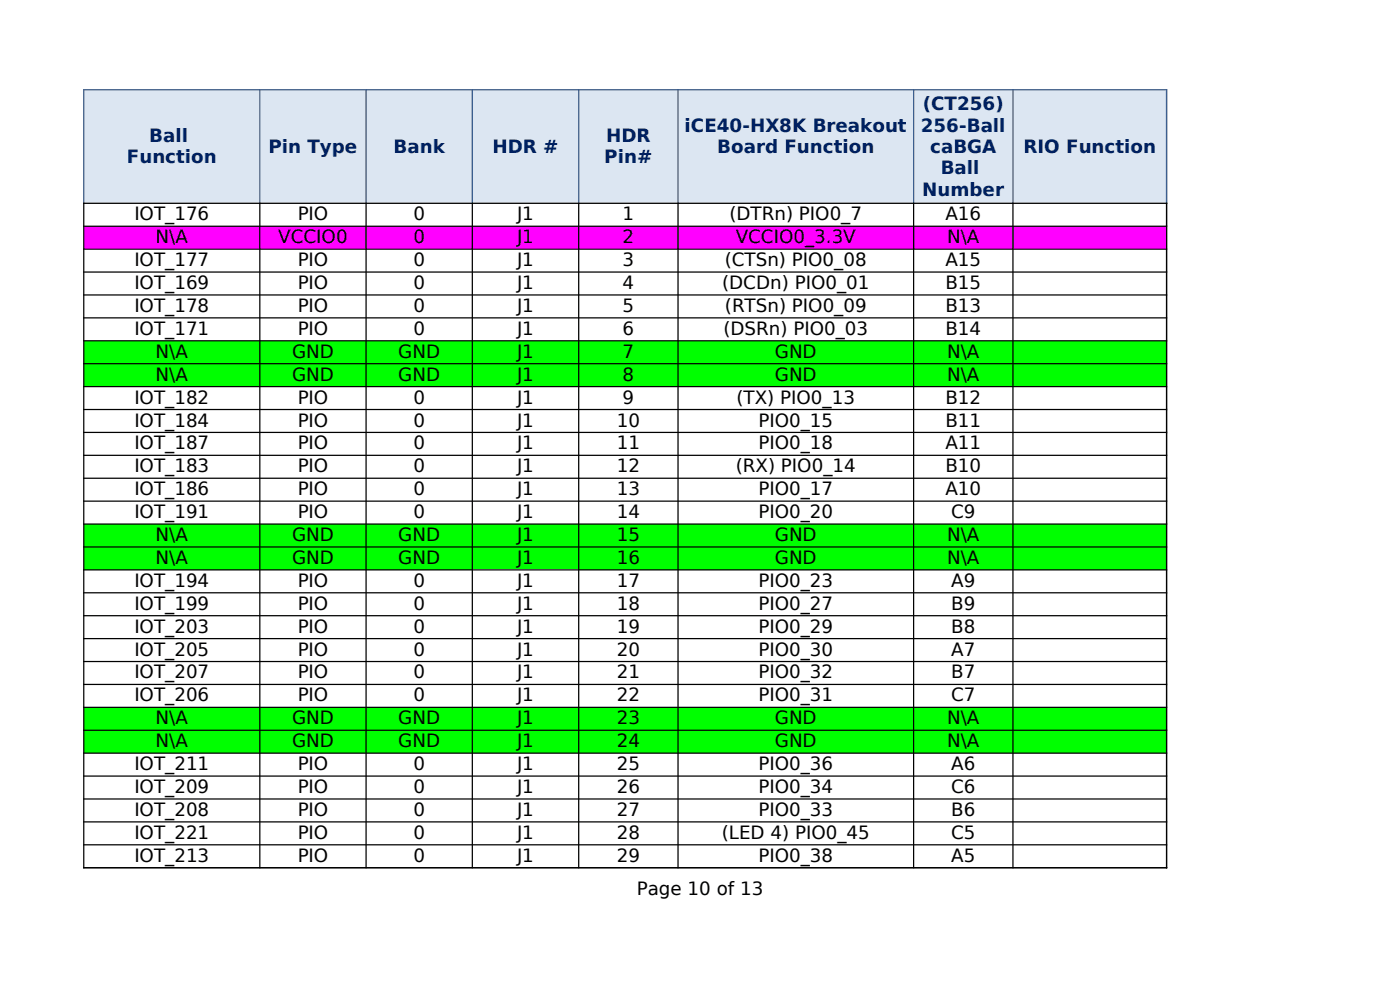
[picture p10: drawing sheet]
<svg xmlns="http://www.w3.org/2000/svg" width="297mm" height="210mm" viewBox="0 0 297 210" stroke-linecap="round" stroke-linejoin="round" font-family="sans-serif">
<defs><g id="words">
<g font-size="3.9" fill="#002060">
<text x="195.8" y="23.4">(CT256)</text>
<text x="145.2" y="27.9">iCE40-HX8K Breakout</text>
<text x="195.3" y="27.9">256-Ball</text>
<text x="26.9" y="34.7">Function</text>
<text x="31.6" y="30.2">Ball</text>
<text x="56.9" y="32.4">Pin Type</text>
<text x="83.5" y="32.4">Bank</text>
<text x="104.5" y="32.4">HDR #</text>
<text x="128.2" y="34.7">Pin#</text>
<text x="128.6" y="30.2">HDR</text>
<text x="152.1" y="32.4">Board Function</text>
<text x="197.3" y="32.4">caBGA</text>
<text x="217.1" y="32.4">RIO Function</text>
<text x="195.6" y="41.5">Number</text>
<text x="199.6" y="36.9">Ball</text>
</g>
<g font-size="3.9">
<text x="28.5" y="46.7">IOT_176</text>
<text x="63.2" y="46.7">PIO</text>
<text x="87.7" y="46.7">0</text>
<text x="109.7" y="46.7">J1</text>
<text x="132.1" y="46.7">1</text>
<text x="154.7" y="46.7">(DTRn) PIO0_7</text>
<text x="200.5" y="46.7">A16</text>
<text x="33" y="51.6">N\A</text>
<text x="59" y="51.6">VCCIO0</text>
<text x="87.7" y="51.6">0</text>
<text x="109.7" y="51.6">J1</text>
<text x="132.1" y="51.6">2</text>
<text x="156.1" y="51.6">VCCIO0_3.3V</text>
<text x="200.9" y="51.6">N\A</text>
<text x="28.5" y="56.4">IOT_177</text>
<text x="63.2" y="56.4">PIO</text>
<text x="87.7" y="56.4">0</text>
<text x="109.7" y="56.4">J1</text>
<text x="132.1" y="56.4">3</text>
<text x="153.7" y="56.4">(CTSn) PIO0_08</text>
<text x="200.5" y="56.4">A15</text>
<text x="28.5" y="61.3">IOT_169</text>
<text x="63.2" y="61.3">PIO</text>
<text x="87.7" y="61.3">0</text>
<text x="109.7" y="61.3">J1</text>
<text x="132.1" y="61.3">4</text>
<text x="153.2" y="61.3">(DCDn) PIO0_01</text>
<text x="200.5" y="61.3">B15</text>
<text x="28.5" y="66.2">IOT_178</text>
<text x="28.5" y="71">IOT_171</text>
<text x="63.2" y="66.2">PIO</text>
<text x="63.2" y="71">PIO</text>
<text x="87.7" y="66.2">0</text>
<text x="87.7" y="71">0</text>
<text x="109.7" y="66.2">J1</text>
<text x="109.7" y="71">J1</text>
<text x="132.1" y="66.2">5</text>
<text x="132.1" y="71">6</text>
<text x="153.5" y="71">(DSRn) PIO0_03</text>
<text x="153.8" y="66.2">(RTSn) PIO0_09</text>
<text x="200.5" y="66.2">B13</text>
<text x="200.5" y="71">B14</text>
<text x="33" y="75.9">N\A</text>
<text x="61.9" y="75.9">GND</text>
<text x="84.5" y="75.9">GND</text>
<text x="109.7" y="75.9">J1</text>
<text x="132.1" y="75.9">7</text>
<text x="164.4" y="75.9">GND</text>
<text x="200.9" y="75.9">N\A</text>
<text x="33" y="80.8">N\A</text>
<text x="61.9" y="80.8">GND</text>
<text x="84.5" y="80.8">GND</text>
<text x="109.7" y="80.8">J1</text>
<text x="132.1" y="80.8">8</text>
<text x="164.4" y="80.8">GND</text>
<text x="200.9" y="80.8">N\A</text>
<text x="28.5" y="85.6">IOT_182</text>
<text x="63.2" y="85.6">PIO</text>
<text x="87.7" y="85.6">0</text>
<text x="109.7" y="85.6">J1</text>
<text x="132.1" y="85.6">9</text>
<text x="156.2" y="85.6">(TX) PIO0_13</text>
<text x="200.5" y="85.6">B12</text>
<text x="28.5" y="90.5">IOT_184</text>
<text x="28.5" y="95.3">IOT_187</text>
<text x="63.2" y="90.5">PIO</text>
<text x="63.2" y="95.3">PIO</text>
<text x="87.7" y="90.5">0</text>
<text x="87.7" y="95.3">0</text>
<text x="109.7" y="90.5">J1</text>
<text x="109.7" y="95.3">J1</text>
<text x="130.8" y="90.5">10</text>
<text x="130.8" y="95.3">11</text>
<text x="160.9" y="90.5">PIO0_15</text>
<text x="160.9" y="95.3">PIO0_18</text>
<text x="200.5" y="90.5">B11</text>
<text x="200.5" y="95.3">A11</text>
<text x="28.5" y="100.2">IOT_183</text>
<text x="63.2" y="100.2">PIO</text>
<text x="87.7" y="100.2">0</text>
<text x="109.7" y="100.2">J1</text>
<text x="130.8" y="100.2">12</text>
<text x="156.1" y="100.2">(RX) PIO0_14</text>
<text x="200.5" y="100.2">B10</text>
<text x="28.5" y="105.1">IOT_186</text>
<text x="63.2" y="105.1">PIO</text>
<text x="87.7" y="105.1">0</text>
<text x="109.7" y="105.1">J1</text>
<text x="130.8" y="105.1">13</text>
<text x="160.9" y="105.1">PIO0_17</text>
<text x="200.5" y="105.1">A10</text>
<text x="28.5" y="109.9">IOT_191</text>
<text x="63.2" y="109.9">PIO</text>
<text x="87.7" y="109.9">0</text>
<text x="109.7" y="109.9">J1</text>
<text x="130.8" y="109.9">14</text>
<text x="160.9" y="109.9">PIO0_20</text>
<text x="201.8" y="109.9">C9</text>
<text x="33" y="114.8">N\A</text>
<text x="33" y="119.6">N\A</text>
<text x="61.9" y="114.8">GND</text>
<text x="61.9" y="119.6">GND</text>
<text x="84.5" y="114.8">GND</text>
<text x="84.5" y="119.6">GND</text>
<text x="109.7" y="114.8">J1</text>
<text x="109.7" y="119.6">J1</text>
<text x="130.8" y="114.8">15</text>
<text x="130.8" y="119.6">16</text>
<text x="164.4" y="114.8">GND</text>
<text x="164.4" y="119.6">GND</text>
<text x="200.9" y="114.8">N\A</text>
<text x="200.9" y="119.6">N\A</text>
<text x="28.5" y="124.5">IOT_194</text>
<text x="63.2" y="124.5">PIO</text>
<text x="87.7" y="124.5">0</text>
<text x="109.7" y="124.5">J1</text>
<text x="130.8" y="124.5">17</text>
<text x="160.9" y="124.5">PIO0_23</text>
<text x="201.8" y="124.5">A9</text>
<text x="28.5" y="129.4">IOT_199</text>
<text x="63.2" y="129.4">PIO</text>
<text x="87.7" y="129.4">0</text>
<text x="109.7" y="129.4">J1</text>
<text x="130.8" y="129.4">18</text>
<text x="160.9" y="129.4">PIO0_27</text>
<text x="201.8" y="129.4">B9</text>
<text x="28.5" y="134.2">IOT_203</text>
<text x="63.2" y="134.2">PIO</text>
<text x="87.7" y="134.2">0</text>
<text x="109.7" y="134.2">J1</text>
<text x="130.8" y="134.2">19</text>
<text x="160.9" y="134.2">PIO0_29</text>
<text x="201.8" y="134.2">B8</text>
<text x="28.5" y="139.1">IOT_205</text>
<text x="28.5" y="143.9">IOT_207</text>
<text x="63.2" y="139.1">PIO</text>
<text x="63.2" y="143.9">PIO</text>
<text x="87.7" y="139.1">0</text>
<text x="87.7" y="143.9">0</text>
<text x="109.7" y="139.1">J1</text>
<text x="109.7" y="143.9">J1</text>
<text x="130.8" y="139.1">20</text>
<text x="130.8" y="143.9">21</text>
<text x="160.9" y="139.1">PIO0_30</text>
<text x="160.9" y="143.9">PIO0_32</text>
<text x="201.8" y="139.1">A7</text>
<text x="201.8" y="143.9">B7</text>
<text x="28.5" y="148.8">IOT_206</text>
<text x="63.2" y="148.8">PIO</text>
<text x="87.7" y="148.8">0</text>
<text x="109.7" y="148.8">J1</text>
<text x="130.8" y="148.8">22</text>
<text x="160.9" y="148.8">PIO0_31</text>
<text x="201.8" y="148.8">C7</text>
<text x="33" y="153.6">N\A</text>
<text x="61.9" y="153.6">GND</text>
<text x="84.5" y="153.6">GND</text>
<text x="109.7" y="153.6">J1</text>
<text x="130.8" y="153.6">23</text>
<text x="164.4" y="153.6">GND</text>
<text x="200.9" y="153.6">N\A</text>
<text x="33" y="158.5">N\A</text>
<text x="61.9" y="158.5">GND</text>
<text x="84.5" y="158.5">GND</text>
<text x="109.7" y="158.5">J1</text>
<text x="130.8" y="158.5">24</text>
<text x="164.4" y="158.5">GND</text>
<text x="200.9" y="158.5">N\A</text>
<text x="28.5" y="163.4">IOT_211</text>
<text x="63.2" y="163.4">PIO</text>
<text x="87.7" y="163.4">0</text>
<text x="109.7" y="163.4">J1</text>
<text x="130.8" y="163.4">25</text>
<text x="160.9" y="163.4">PIO0_36</text>
<text x="201.8" y="163.4">A6</text>
<text x="28.5" y="168.2">IOT_209</text>
<text x="28.5" y="173.1">IOT_208</text>
<text x="63.2" y="168.2">PIO</text>
<text x="63.2" y="173.1">PIO</text>
<text x="87.7" y="168.2">0</text>
<text x="87.7" y="173.1">0</text>
<text x="109.7" y="168.2">J1</text>
<text x="109.7" y="173.1">J1</text>
<text x="130.8" y="168.2">26</text>
<text x="130.8" y="173.1">27</text>
<text x="160.9" y="168.2">PIO0_34</text>
<text x="160.9" y="173.1">PIO0_33</text>
<text x="201.8" y="168.2">C6</text>
<text x="201.8" y="173.1">B6</text>
<text x="28.5" y="177.9">IOT_221</text>
<text x="63.2" y="177.9">PIO</text>
<text x="87.7" y="177.9">0</text>
<text x="109.7" y="177.9">J1</text>
<text x="130.8" y="177.9">28</text>
<text x="153.1" y="177.9">(LED 4) PIO0_45</text>
<text x="201.8" y="177.9">C5</text>
<text x="28.5" y="182.8">IOT_213</text>
<text x="63.2" y="182.8">PIO</text>
<text x="87.7" y="182.8">0</text>
<text x="109.7" y="182.8">J1</text>
<text x="130.8" y="182.8">29</text>
<text x="160.9" y="182.8">PIO0_38</text>
<text x="201.8" y="182.8">A5</text>
<text x="135.1" y="189.8">Page 10 of 13</text>
</g>
</g></defs>
<path d="M17.8 19h229.7v24.1h-229.7z" fill-rule="evenodd" fill="#dce6f2"/>
<path d="M100.2 43.1h22.5v4.9h-22.5z" fill-rule="evenodd" fill="#fff"/>
<path d="M17.8 48h229.7v4.8h-229.7z" fill-rule="evenodd" fill="#f0f"/>
<path d="M100.2 52.8h22.5v19.5h-22.5z" fill-rule="evenodd" fill="#fff"/>
<path d="M17.8 72.3h229.7v9.7h-229.7z" fill-rule="evenodd" fill="#0f0"/>
<path d="M100.2 82h22.5v29.2h-22.5z" fill-rule="evenodd" fill="#fff"/>
<path d="M17.8 111.1h229.7v9.8h-229.7z" fill-rule="evenodd" fill="#0f0"/>
<path d="M100.2 120.9h22.5v29.1h-22.5z" fill-rule="evenodd" fill="#fff"/>
<path d="M17.8 150h229.7v9.8h-229.7z" fill-rule="evenodd" fill="#0f0"/>
<path d="M100.2 159.7h22.5v24.4h-22.5z" fill-rule="evenodd" fill="#fff"/>
<path d="M17.6 19h230M17.8 18.9v24.4M55.1 18.9v24.4M77.7 18.9v24.4M100.2 18.9v24.4M122.8 18.9v24.4M143.8 18.9v24.4M193.8 18.9v24.4M214.9 18.9v24.4M247.5 18.9v24.4" fill="none" stroke="#376092" stroke-width=".26"/>
<g fill="none" stroke="#000" stroke-width=".26">
<path d="M17.6 43.1h230M17.6 48h230M17.6 52.9h230M17.6 57.7h230M17.8 43v141.2M55.1 43v141.2M77.7 43v141.2M100.2 43v141.2M122.8 43v141.2M143.8 43v141.2M193.8 43v141.2M214.9 43v141.2"/>
<path d="M247.5 43v141.2M17.6 62.6h230M17.6 67.4h230M17.6 72.3h230M17.6 77.2h230M17.6 82h230M17.6 86.9h230M17.6 91.7h230M17.6 96.6h230M17.6 101.5h230M17.6 106.3h230M17.6 111.2h230"/>
<path d="M17.6 116h230M17.6 120.9h230M17.6 125.8h230M17.6 130.6h230M17.6 135.5h230M17.6 140.3h230M17.6 145.2h230M17.6 150.1h230M17.6 154.9h230M17.6 159.8h230M17.6 164.6h230M17.6 169.5h230"/>
<path d="M17.6 174.4h230M17.6 179.2h230M17.6 184.1h230"/>
</g>
<use href="#words"/>
</svg>
